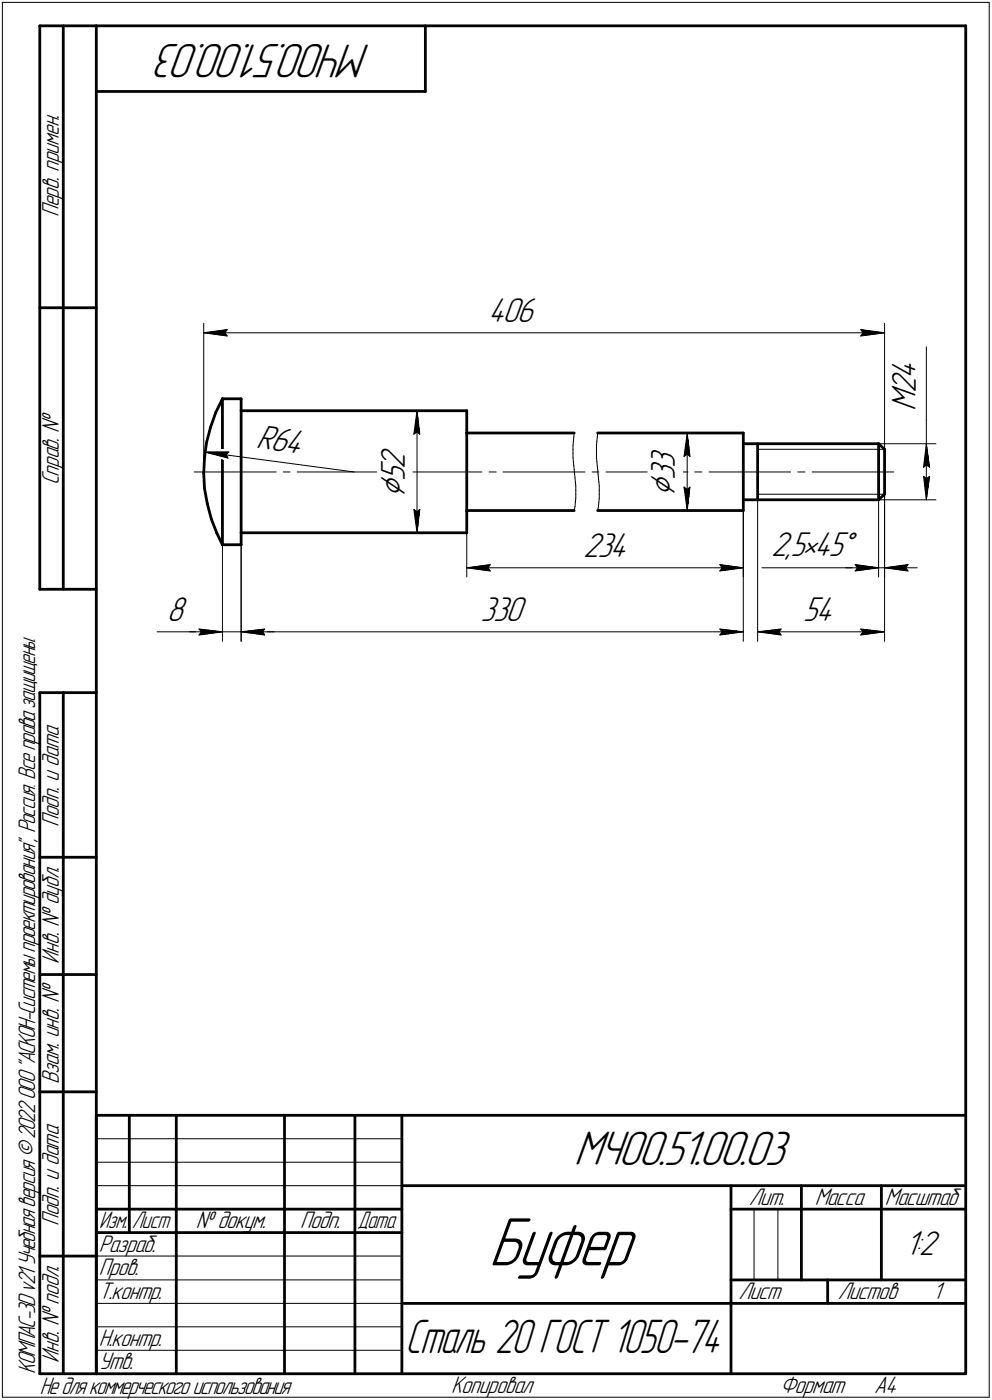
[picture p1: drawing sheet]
<svg xmlns="http://www.w3.org/2000/svg" width="211mm" height="298mm" viewBox="0 0 211 298" stroke-linecap="round" stroke-linejoin="round" font-family="sans-serif">
<defs><g id="words">
<text font-size="15.6" x="104" y="269.4">Буфер</text>
<g font-size="10.9">
<text x="78.9" y="9.4" transform="rotate(-180 78.9 9.4)">МЧ00.51.00.03</text>
<text x="122.1" y="248.1">МЧ00.51.00.03</text>
</g>
<text font-size="10.7" x="86.2" y="288.1">Сталь 20 ГОСТ 1050-74</text>
<g font-size="8.5">
<text x="86.1" y="106" transform="rotate(-90 86.1 106)">Ç</text>
<text x="143.6" y="105.8" transform="rotate(-90 143.6 105.8)">Ç</text>
</g>
<g font-size="7.8">
<text x="103.9" y="68.5">406</text>
<text x="194.8" y="83.7" transform="rotate(-90 194.8 83.7)">2</text>
<text x="194.8" y="80.7" transform="rotate(-90 194.8 80.7)">4</text>
<text x="194.8" y="87.4" transform="rotate(-90 194.8 87.4)">M</text>
<text x="54.4" y="95.4" transform="rotate(8 54.4 95.4)">R64</text>
<text x="86.1" y="99.8" transform="rotate(-90 86.1 99.8)">2</text>
<text x="143.6" y="99.6" transform="rotate(-90 143.6 99.6)">3</text>
<text x="86.1" y="102.4" transform="rotate(-90 86.1 102.4)">5</text>
<text x="143.6" y="102.2" transform="rotate(-90 143.6 102.2)">3</text>
<text x="124.1" y="118.6">234</text>
<text x="164.1" y="118.3">2,5•45Å</text>
<text x="35.5" y="132.3">8</text>
<text x="102.3" y="132.3">330</text>
<text x="170.9" y="132.3">54</text>
<text x="192.6" y="267.2">1:2</text>
</g>
<g font-size="5.4">
<text x="12.6" y="46.3" transform="rotate(-90 12.6 46.3)">Перв. примен.</text>
<text x="12.6" y="103.4" transform="rotate(-90 12.6 103.4)">Справ. №</text>
<text x="12.6" y="176.1" transform="rotate(-90 12.6 176.1)">Подп. и дата</text>
<text x="12.6" y="205.2" transform="rotate(-90 12.6 205.2)">Инв. № дубл.</text>
<text x="12.6" y="230.9" transform="rotate(-90 12.6 230.9)">Взам. инв. №</text>
<text x="159.3" y="256.6">Лит.</text>
<text x="173.4" y="256.6">Масса</text>
<text x="188.3" y="256.6">Масштаб</text>
<text x="12.6" y="261.1" transform="rotate(-90 12.6 261.1)">Подп. и дата</text>
<text x="41.6" y="261.6">№ докум.</text>
<text x="63.9" y="261.6">Подп.</text>
<text x="21" y="266.6">Разраб.</text>
<text x="21" y="271.6">Пров.</text>
<text x="21" y="276.6">Т.контр.</text>
<text x="157.1" y="276.6">Лист</text>
<text x="178.3" y="276.6">Листов</text>
<text x="198.5" y="276.6">1</text>
<text x="21" y="286.6">Н.контр.</text>
<text x="7.5" y="292.5" transform="rotate(-90 7.5 292.5)">КОМПАС-3Dv21 Учебнаяверсия©2022ООО&quot;АСКОН-Системыпроектирования&quot;, Россия. Всеправазащищены.</text>
<text x="12.6" y="290.2" transform="rotate(-90 12.6 290.2)">Инв. № подл.</text>
<text x="21" y="291.6">Утв.</text>
<text x="8.5" y="296.7">Недлякоммерческогоиспользования</text>
<text x="96" y="296.6">Копировал</text>
<text x="166" y="296.6">Формат</text>
<text x="186" y="296.6">A4</text>
</g>
<g font-size="5.3">
<text x="21.1" y="261.6">Изм.</text>
<text x="28.1" y="261.6">Лист</text>
<text x="76.1" y="261.6">Дата</text>
</g>
</g></defs>
<g fill="none" stroke="#000" stroke-width=".59">
<path d="M8.5 5.5v120zM8.5 5.5h12zM13.5 5.5v120zM20.5 5.5v287zM20.5 5.5h185zM20.5 19.5h70zM90.5 5.5v14zM205.5 5.5v287zM8.5 65.5h12zM43.5 97.5l-.2 3.3zM43.9 94.2l-.4 3.3zM44.8 91l-.9 3.2z"/>
<path d="M45.9 87.9l-1.1 3.1zM47.3 84.9h4zM47.3 84.9v31.1zM47.3 84.9l-1.4 3zM51.3 87.5h48zM51.3 87.5v26zM51.3 84.9v2.6zM99.3 92.2h22.9zM99.3 92.2v16.5zM99.3 87.5v4.7zM127.2 92.2h31zM158.2 94.5h28.7z"/>
<path d="M158.2 94.5v11.9zM158.2 92.2v2.3zM161.2 94.5v11.9zM186.9 94.5l1.3 1.2zM186.9 94.5v11.9zM188.2 95.7v9.5zM43.3 100.8l.2 3.3zM43.5 104.1l.6 3.2zM44.1 107.3l.9 3.2zM45 110.5l1.1 3zM46.1 113.5l1.2 2.5zM47.3 116h4z"/>
<path d="M51.3 113.5h48zM51.3 113.5v2.5zM99.3 108.7h22.9zM99.3 108.7v4.8zM127.2 108.7h31zM158.2 106.4h28.7zM158.2 106.4v2.3zM186.9 106.4l1.3-1.2zM8.5 125.5h12zM8.5 147.5v145zM8.5 147.5h12zM13.5 147.5v145z"/>
<path d="M8.5 182.5h12zM8.5 207.5h12zM8.5 232.5h12zM20.5 237.5h185zM20.5 237.5v55zM27.5 237.5v25zM37.5 237.5v55zM60.5 237.5v55zM75.5 237.5v55zM85.5 237.5v55zM20.5 257.5h65zM85.5 252.5h120z"/>
<path d="M155.5 252.5v40zM155.5 257.5h15zM170.5 252.5v20zM170.5 257.5h35zM187.5 252.5v20zM8.5 267.5h12zM20.5 262.5h65zM85.5 277.5h70zM155.5 277.5h50zM155.5 272.5h50zM176.1 272.5v5zM8.5 292.5h12z"/>
<path d="M20.5 292.5h185z"/>
</g>
<g fill="none" stroke="#000" stroke-width=".21">
<path d="M.5 .5v297zM.5 .5h210zM210.5 .5v297zM43.3 68.8v31.7zM43.3 70.9l5-.7zM43.3 70.9l5 .6zM43.3 70.9h144.9zM47.8 70.9l.5 .6zM48.3 70.2l-.5 .7zM183.1 71.5l5.1-.6zM183.1 70.2l.5 .7zM183.1 70.2l5.1 .7z"/>
<path d="M183.6 70.9l-.5 .6zM188.2 68.8v31.7zM197.1 73.8v15.6zM43.6 96.3h5.1zM43.6 96.3l4.9 1.2zM43.6 96.3l31.8 4.2zM48.1 96.9l.4 .6zM48.7 96.3l-.6 .6zM86.7 87.5h12.6zM88.1 92.5l.6-.6zM88.7 87.5l.6 5zM88.7 91.9l.6 .6z"/>
<path d="M88.7 87.5l-.6 5zM88.7 87.5v26zM121.9 97.5l.1 .8zM121.9 96.5v1zM121.9 95.7v.8zM121.9 94.8v.9zM122 98.3l.1 .8zM122 94l-.1 .8zM122.1 99.1l.1 .9zM122.1 93l-.1 1zM122.2 100l.1 .9zM122.2 92.2l-.1 .8z"/>
<path d="M126.9 94.8v.9zM126.9 95.7v.8zM126.9 96.5v1zM126.9 97.5l.1 .8zM127 94l-.1 .8zM127 98.3l.1 .8zM127.1 93l-.1 1zM127.1 99.1l.1 .9zM127.2 92.2l-.1 .8zM127.2 100l.1 .9zM144.2 92.2h14zM145.5 97.2l.7-.5z"/>
<path d="M146.2 92.2l.6 5zM146.2 96.7l.6 .5zM146.2 92.2l-.7 5zM146.2 92.2v16.5zM161.2 95.7h27zM186.9 94.5h12.2zM196.5 99.5l.6-.5zM197.1 89.4v5.1zM197.1 94.5l.7 5zM197.1 99l.7 .5zM197.1 94.5l-.6 5zM197.1 94.5v11.9z"/>
<path d="M41.3 100.5h17.5zM47.3 116v20.6zM51.3 116v20.6zM51.3 113.5v23.1zM60.3 100.5h1.4zM63.2 100.5h17.5zM82.1 100.5h1.6zM85.2 100.5h17.3zM86.7 113.5h12.6zM88.1 108.5l.6 5zM88.1 108.5l.6 .5zM88.7 109l.6-.5z"/>
<path d="M89.3 108.5l-.6 5zM99.3 108.7v14.2zM104.1 100.5h1.5zM107 100.5h15.2zM122.2 100.5h2.3zM122.3 100.9v.9zM122.3 107.9l-.1 .8zM122.3 101.8l.1 .8zM122.4 106.9l-.1 1zM122.4 102.6l.1 .9zM122.5 106.1l-.1 .8zM122.5 105.2v.9z"/>
<path d="M122.5 104.4v.8zM122.5 103.5v.9zM126 100.5h1.2zM127.2 100.5h.2zM127.3 100.9v.9zM127.3 101.8l.1 .8zM127.3 107.9l-.1 .8zM127.4 102.6l.1 .9zM127.4 106.9l-.1 1zM127.5 103.5v.9zM127.5 104.4v.8zM127.5 105.2v.9z"/>
<path d="M127.5 106.1l-.1 .8zM128.9 100.5h17.5zM144.2 108.7h14zM145.5 103.7l.7 5zM145.5 103.7l.7 .5zM146.2 104.2l.6-.5zM146.8 103.7l-.6 5zM147.8 100.5h1.6zM150.9 100.5h17.3zM158.2 108.7v27.9zM158.2 108.7v14.2zM161.2 105.2h27z"/>
<path d="M161.2 105.2v31.4zM169.8 100.5h1.5zM172.8 100.5h17.4zM186.9 105.2v17.7zM186.9 106.4h12.2zM188.2 105.2v31.4zM188.2 105.2v17.7zM196.5 101.4l.6 5zM196.5 101.4l.6 .5zM197.1 101.9l.7-.5zM197.8 101.4l-.7 5zM33.4 134.5h8.9z"/>
<path d="M40.3 134.5h7zM42.3 134.5h5zM42.3 133.9l5 .6zM42.3 133.9l.5 .6zM42.3 135.2l5-.7zM42.8 134.5l-.5 .7zM47.3 134.5h4zM51.3 134.5l5 .7zM51.3 134.5l5-.6zM51.3 134.5h7zM51.3 134.5h106.9zM55.9 134.5l.4 .7z"/>
<path d="M56.3 133.9l-.4 .6zM99.3 120.9l5-.7zM99.3 120.9l5 .7zM99.3 120.9h58.9zM103.8 120.9l.5 .7zM104.3 120.2l-.5 .7zM153.2 135.2l5-.7zM153.2 133.9l.5 .6zM153.2 133.9l5 .6zM153.2 121.6l5-.7zM153.2 120.2l.5 .7zM153.2 120.2l5 .7z"/>
<path d="M153.7 134.5l-.5 .7zM153.7 120.9l-.5 .7zM161.2 134.5l5-.6zM161.2 134.5l5 .7zM161.2 134.5h27zM162.1 120.9h22.7zM165.7 134.5l.5 .7zM166.2 133.9l-.5 .6zM179.9 120.9h7zM181.9 120.2l5 .7zM181.9 120.2l.6 .7zM181.9 121.6l5-.7z"/>
<path d="M182.5 120.9l-.6 .7zM183.1 135.2l5.1-.7zM183.1 133.9l.5 .6zM183.1 133.9l5.1 .6zM183.6 134.5l-.5 .7zM184.8 120.9h2.1zM186.9 120.9h1.3zM188.2 120.9l5 .7zM188.2 120.9l5-.7zM188.2 120.9h7zM192.7 120.9l.5 .7zM193.2 120.2l-.5 .7z"/>
<path d="M20.5 247.5h65zM20.5 252.5h65zM20.5 242.5h65zM160.4 257.5v15zM165.5 257.5v15zM20.5 267.5h65zM20.5 272.5h65zM20.5 277.5h65zM.5 297.5h210zM20.5 282.5h65zM20.5 287.5h65z"/>
</g>
<g fill="#fff" stroke="#fff" stroke-width=".21">
<path d="M103.9 63.8h10.9zM103.9 63.9h10.9zM103.9 64h10.9zM103.9 64.1h10.9zM103.9 64.2h10.9zM103.9 64.3h10.9zM103.9 64.3h10.9zM103.9 64.4h10.9zM103.9 64.5h10.9zM103.9 64.6h10.9zM103.9 64.7h10.9zM103.9 64.8h10.9zM103.9 64.9h10.9zM103.9 64.9h10.9zM103.9 65h10.9zM103.9 65.1h10.9zM103.9 65.2h10.9zM103.9 65.3h10.9zM103.9 65.4h10.9zM103.9 65.4h10.9zM103.9 65.5h10.9zM103.9 65.6h10.9zM103.9 65.7h10.9zM103.9 65.8h10.9zM103.9 65.9h10.9zM103.9 66h10.9zM103.9 66h10.9zM103.9 66.1h10.9zM103.9 66.2h10.9zM103.9 66.3h10.9zM103.9 66.4h10.9zM103.9 66.5h10.9zM103.9 66.5h10.9zM103.9 66.6h10.9zM103.9 66.7h10.9zM103.9 66.8h10.9zM103.9 66.9h10.9zM103.9 67h10.9zM103.9 67.1h10.9zM103.9 67.1h10.9zM103.9 67.2h10.9zM103.9 67.3h10.9zM103.9 67.4h10.9zM103.9 67.5h10.9zM103.9 67.6h10.9zM103.9 67.6h10.9zM103.9 67.7h10.9zM103.9 67.8h10.9zM103.9 67.9h10.9zM103.9 68h10.9zM103.9 68.1h10.9zM103.9 68.2h10.9zM103.9 68.2h10.9zM103.9 68.3h10.9zM103.9 68.4h10.9zM103.9 68.5h10.9zM103.9 68.6h10.9zM103.9 68.7h10.9zM103.9 68.7h10.9zM103.9 68.8h10.9zM103.9 68.9h10.9zM103.9 69h10.9zM103.9 69.1h10.9zM103.9 69.2h10.9zM103.9 69.3h10.9zM103.9 69.3h10.9zM103.9 69.4h10.9zM103.9 69.5h10.9zM103.9 69.6h10.9zM103.9 69.7h10.9zM103.9 69.8h10.9z"/>
<path d="M48.3 69.7h.6zM47.7 69.8h1.2zM47 69.8h1.9zM46.4 69.9h2.5zM45.8 70h3.1zM45.1 70.1h3.8zM45 70.2h3.9zM44.8 70.3h4.1zM44.5 70.4h4.4zM44.4 70.4h4.5zM44.2 70.5h4.7zM43.9 70.6h5zM43.8 70.7h5.1zM43.6 70.8h5.3zM43.3 70.9h5.6zM43.6 71h5.3zM43.9 71h5zM44 71.1h4.9zM44.3 71.2h4.6zM44.5 71.3h4.4zM44.7 71.4h4.2zM45 71.5h3.9zM45.1 71.5h3.8zM45.8 71.6h3.1zM46.4 71.7h2.5zM47 71.8h1.9zM47.7 71.9h1.2zM48.3 72h.6z"/>
<path d="M182.7 69.7h.7zM182.7 69.8h1.3zM182.7 69.8h1.9zM182.7 69.9h2.5zM182.7 70h3.1zM182.7 70.1h3.7zM182.7 70.2h3.9zM182.7 70.3h4.1zM182.7 70.4h4.3zM182.7 70.4h4.5zM182.7 70.5h4.8zM182.7 70.6h4.9zM182.7 70.7h5.2zM182.7 70.8h5.3zM182.7 70.9h5.5zM182.7 71h5.3zM182.7 71h5.1zM182.7 71.1h4.8zM182.7 71.2h4.6zM182.7 71.3h4.4zM182.7 71.4h4.2zM182.7 71.5h3.9zM182.7 71.5h3.7zM182.7 71.6h3.1zM182.7 71.7h2.5zM182.7 71.8h1.9zM182.7 71.9h1.3zM182.7 72h.7z"/>
<path d="M35.5 127.5h4.8zM35.5 127.6h4.8zM35.5 127.7h4.8zM35.5 127.8h4.8zM35.5 127.8h4.8zM35.5 127.9h4.8zM35.5 128h4.8zM35.5 128.1h4.8zM35.5 128.2h4.8zM35.5 128.3h4.8zM35.5 128.4h4.8zM35.5 128.4h4.8zM35.5 128.5h4.8zM35.5 128.6h4.8zM35.5 128.7h4.8zM35.5 128.8h4.8zM35.5 128.9h4.8zM35.5 128.9h4.8zM35.5 129h4.8zM35.5 129.1h4.8zM35.5 129.2h4.8zM35.5 129.3h4.8zM35.5 129.4h4.8zM35.5 129.5h4.8zM35.5 129.5h4.8zM35.5 129.6h4.8zM35.5 129.7h4.8zM35.5 129.8h4.8zM35.5 129.9h4.8zM35.5 130h4.8zM35.5 130h4.8zM35.5 130.1h4.8zM35.5 130.2h4.8zM35.5 130.3h4.8zM35.5 130.4h4.8zM35.5 130.5h4.8zM35.5 130.6h4.8zM35.5 130.6h4.8zM35.5 130.7h4.8zM35.5 130.8h4.8zM35.5 130.9h4.8zM35.5 131h4.8zM35.5 131.1h4.8zM35.5 131.1h4.8zM35.5 131.2h4.8zM35.5 131.3h4.8zM35.5 131.4h4.8zM35.5 131.5h4.8zM35.5 131.6h4.8zM35.5 131.7h4.8zM35.5 131.7h4.8zM35.5 131.8h4.8zM35.5 131.9h4.8zM35.5 132h4.8zM35.5 132.1h4.8zM35.5 132.2h4.8zM35.5 132.2h4.8zM35.5 132.3h4.8zM35.5 132.4h4.8zM35.5 132.5h4.8zM35.5 132.6h4.8zM35.5 132.7h4.8zM35.5 132.8h4.8zM35.5 132.8h4.8zM35.5 132.9h4.8zM35.5 133h4.8zM35.5 133.1h4.8zM35.5 133.2h4.8zM35.5 133.3h4.8zM35.5 133.3h4.8zM35.5 133.4h4.8z"/>
<path d="M41.8 133.4h.7zM41.8 133.5h1.3zM41.8 133.6h1.9zM41.8 133.7h2.6zM41.8 133.8h3.2zM41.8 133.9h3.8zM41.8 133.9h4zM41.8 134h4.3zM41.8 134.1h4.4zM41.8 134.2h4.7zM41.8 134.3h4.9zM41.8 134.4h5.1zM41.8 134.5h5.4zM41.8 134.5h5.5zM41.8 134.6h5.4zM41.8 134.7h5.2zM41.8 134.8h4.9zM41.8 134.9h4.8zM41.8 135h4.6zM41.8 135h4.3zM41.8 135.1h4.2zM41.8 135.2h4zM41.8 135.3h3.8zM41.8 135.4h3.2zM41.8 135.5h2.6zM41.8 135.6h1.9zM41.8 135.6h1.3zM41.8 135.7h.7z"/>
<path d="M56.2 133.4h.6zM55.6 133.5h1.2zM54.9 133.6h1.9zM54.4 133.7h2.4zM53.8 133.8h3zM53.1 133.9h3.7zM52.9 133.9h3.9zM52.7 134h4.1zM52.5 134.1h4.3zM52.2 134.2h4.6zM52 134.3h4.8zM51.8 134.4h5zM51.6 134.5h5.2zM51.3 134.5h5.5zM51.6 134.6h5.2zM51.7 134.7h5.1zM51.9 134.8h4.9zM52.2 134.9h4.6zM52.3 135h4.5zM52.5 135h4.3zM52.7 135.1h4.1zM52.9 135.2h3.9zM53.1 135.3h3.7zM53.8 135.4h3zM54.4 135.5h2.4zM54.9 135.6h1.9zM55.6 135.6h1.2zM56.2 135.7h.6z"/>
<path d="M45.5 95.8h3.7zM45.2 95.8h4zM44.9 95.9h4.3zM44.5 96h4.7zM44.3 96.1h4.9zM43.9 96.2h5.3zM43.6 96.3h5.6zM43.8 96.4h5.4zM43.9 96.4h5.3zM44.1 96.5h5.1zM44.3 96.6h4.9zM44.4 96.7h4.8zM44.5 96.8h4.7zM44.7 96.9h4.5zM44.9 96.9h4.2zM45 97h4.1zM45.2 97.1h3.9zM45.3 97.2h3.8zM45.6 97.3h3.5zM46 97.4h3.1zM46.2 97.5h2.9zM46.6 97.5h2.5zM46.8 97.6h2.2zM47.2 97.7h1.8zM47.5 97.8h1.5zM47.8 97.9h1.2zM48.1 98h.9zM48.3 98h.7zM48.7 98.1h.3z"/>
<path d="M55 90.8h.7zM55 90.8h1.4zM55 90.9h2zM55 91h2.7zM55 91.1h3.3zM55 91.2h3.9zM54.9 91.3h4.6zM54.9 91.4h5.3zM54.9 91.4h5.9zM54.9 91.5h6.6zM54.9 91.6h7.2zM54.9 91.7h7.8zM54.9 91.8h8.4zM54.9 91.9h9.1zM54.9 91.9h9.7zM54.9 92h10.4zM54.9 92.1h11zM54.9 92.2h11zM54.9 92.3h11zM54.9 92.4h11zM54.8 92.5h11.1zM54.8 92.5h11.1zM54.8 92.6h11.1zM54.8 92.7h11zM54.8 92.8h11zM54.8 92.9h11zM54.8 93h11zM54.7 93h11.1zM54.7 93.1h11.1zM54.7 93.2h11.1zM54.7 93.3h11zM54.7 93.4h11zM54.7 93.5h11zM54.7 93.6h11zM54.6 93.6h11.1zM54.6 93.7h11.1zM54.6 93.8h11.1zM54.6 93.9h11zM54.6 94h11zM54.6 94.1h11zM54.6 94.1h11zM54.5 94.2h11.1zM54.5 94.3h11.1zM54.5 94.4h11.1zM54.5 94.5h11zM54.5 94.6h11zM54.5 94.7h11zM54.5 94.7h11zM54.4 94.8h11.1zM54.4 94.9h11.1zM54.4 95h11.1zM54.4 95.1h11zM54.4 95.2h11zM54.4 95.2h11zM54.4 95.3h11zM54.4 95.4h11zM54.4 95.5h11zM54.4 95.6h11zM54.4 95.7h11zM54.4 95.8h11zM54.4 95.8h11zM54.4 95.9h11zM54.3 96h11.1zM54.3 96.1h11.1zM54.3 96.2h11.1zM54.3 96.3h11zM54.3 96.4h11zM54.3 96.4h11zM54.3 96.5h11zM54.2 96.6h11.1zM54.9 96.7h10.4zM55.5 96.8h9.8zM56.1 96.9h9.1zM56.8 96.9h8.4zM57.4 97h7.8zM58.1 97.1h7.1zM58.7 97.2h6.5zM59.4 97.3h5.8zM59.9 97.4h5.3zM60.6 97.5h4.5zM61.2 97.5h3.9zM61.9 97.6h3.2zM62.5 97.7h2.6zM63.2 97.8h1.9zM63.8 97.9h1.3zM64.4 98h.7z"/>
<path d="M102.3 127.5h10.1zM102.3 127.6h10.1zM102.3 127.7h10.1zM102.3 127.8h10.1zM102.3 127.8h10.1zM102.3 127.9h10.1zM102.3 128h10.1zM102.3 128.1h10.1zM102.3 128.2h10.1zM102.3 128.3h10.1zM102.3 128.4h10.1zM102.3 128.4h10.1zM102.3 128.5h10.1zM102.3 128.6h10.1zM102.3 128.7h10.1zM102.3 128.8h10.1zM102.3 128.9h10.1zM102.3 128.9h10.1zM102.3 129h10.1zM102.3 129.1h10.1zM102.3 129.2h10.1zM102.3 129.3h10.1zM102.3 129.4h10.1zM102.3 129.5h10.1zM102.3 129.5h10.1zM102.3 129.6h10.1zM102.3 129.7h10.1zM102.3 129.8h10.1zM102.3 129.9h10.1zM102.3 130h10.1zM102.3 130h10.1zM102.3 130.1h10.1zM102.3 130.2h10.1zM102.3 130.3h10.1zM102.3 130.4h10.1zM102.3 130.5h10.1zM102.3 130.6h10.1zM102.3 130.6h10.1zM102.3 130.7h10.1zM102.3 130.8h10.1zM102.3 130.9h10.1zM102.3 131h10.1zM102.3 131.1h10.1zM102.3 131.1h10.1zM102.3 131.2h10.1zM102.3 131.3h10.1zM102.3 131.4h10.1zM102.3 131.5h10.1zM102.3 131.6h10.1zM102.3 131.7h10.1zM102.3 131.7h10.1zM102.3 131.8h10.1zM102.3 131.9h10.1zM102.3 132h10.1zM102.3 132.1h10.1zM102.3 132.2h10.1zM102.3 132.2h10.1zM102.3 132.3h10.1zM102.3 132.4h10.1zM102.3 132.5h10.1zM102.3 132.6h10.1zM102.3 132.7h10.1zM102.3 132.8h10.1zM102.3 132.8h10.1zM102.3 132.9h10.1zM102.3 133h10.1zM102.3 133.1h10.1zM102.3 133.2h10.1zM102.3 133.3h10.1zM102.3 133.3h10.1zM102.3 133.4h10.1z"/>
<path d="M56.2 133.4h.6zM55.6 133.5h1.2zM54.9 133.6h1.9zM54.4 133.7h2.4zM53.8 133.8h3zM53.1 133.9h3.7zM52.9 133.9h3.9zM52.7 134h4.1zM52.5 134.1h4.3zM52.2 134.2h4.6zM52 134.3h4.8zM51.8 134.4h5zM51.6 134.5h5.2zM51.3 134.5h5.5zM51.6 134.6h5.2zM51.7 134.7h5.1zM51.9 134.8h4.9zM52.2 134.9h4.6zM52.3 135h4.5zM52.5 135h4.3zM52.7 135.1h4.1zM52.9 135.2h3.9zM53.1 135.3h3.7zM53.8 135.4h3zM54.4 135.5h2.4zM54.9 135.6h1.9zM55.6 135.6h1.2zM56.2 135.7h.6z"/>
<path d="M152.7 133.4h.6zM152.7 133.5h1.2zM152.7 133.6h1.8zM152.7 133.7h2.5zM152.7 133.8h3.1zM152.7 133.9h3.7zM152.7 133.9h3.9zM152.7 134h4.2zM152.7 134.1h4.4zM152.7 134.2h4.6zM152.7 134.3h4.9zM152.7 134.4h5zM152.7 134.5h5.3zM152.7 134.5h5.5zM152.7 134.6h5.3zM152.7 134.7h5.1zM152.7 134.8h4.9zM152.7 134.9h4.7zM152.7 135h4.5zM152.7 135h4.3zM152.7 135.1h4.1zM152.7 135.2h3.9zM152.7 135.3h3.7zM152.7 135.4h3.1zM152.7 135.5h2.5zM152.7 135.6h1.8zM152.7 135.6h1.2zM152.7 135.7h.6z"/>
<path d="M170.9 127.5h7.5zM170.9 127.6h7.5zM170.9 127.7h7.5zM170.9 127.8h7.5zM170.9 127.8h7.5zM170.9 127.9h7.5zM170.9 128h7.5zM170.9 128.1h7.5zM170.9 128.2h7.5zM170.9 128.3h7.5zM170.9 128.4h7.5zM170.9 128.4h7.5zM170.9 128.5h7.5zM170.9 128.6h7.5zM170.9 128.7h7.5zM170.9 128.8h7.5zM170.9 128.9h7.5zM170.9 128.9h7.5zM170.9 129h7.5zM170.9 129.1h7.5zM170.9 129.2h7.5zM170.9 129.3h7.5zM170.9 129.4h7.5zM170.9 129.5h7.5zM170.9 129.5h7.5zM170.9 129.6h7.5zM170.9 129.7h7.5zM170.9 129.8h7.5zM170.9 129.9h7.5zM170.9 130h7.5zM170.9 130h7.5zM170.9 130.1h7.5zM170.9 130.2h7.5zM170.9 130.3h7.5zM170.9 130.4h7.5zM170.9 130.5h7.5zM170.9 130.6h7.5zM170.9 130.6h7.5zM170.9 130.7h7.5zM170.9 130.8h7.5zM170.9 130.9h7.5zM170.9 131h7.5zM170.9 131.1h7.5zM170.9 131.1h7.5zM170.9 131.2h7.5zM170.9 131.3h7.5zM170.9 131.4h7.5zM170.9 131.5h7.5zM170.9 131.6h7.5zM170.9 131.7h7.5zM170.9 131.7h7.5zM170.9 131.8h7.5zM170.9 131.9h7.5zM170.9 132h7.5zM170.9 132.1h7.5zM170.9 132.2h7.5zM170.9 132.2h7.5zM170.9 132.3h7.5zM170.9 132.4h7.5zM170.9 132.5h7.5zM170.9 132.6h7.5zM170.9 132.7h7.5zM170.9 132.8h7.5zM170.9 132.8h7.5zM170.9 132.9h7.5zM170.9 133h7.5zM170.9 133.1h7.5zM170.9 133.2h7.5zM170.9 133.3h7.5zM170.9 133.3h7.5zM170.9 133.4h7.5z"/>
<path d="M182.7 133.4h.7zM182.7 133.5h1.3zM182.7 133.6h1.9zM182.7 133.7h2.5zM182.7 133.8h3.1zM182.7 133.9h3.7zM182.7 133.9h3.9zM182.7 134h4.2zM182.7 134.1h4.4zM182.7 134.2h4.6zM182.7 134.3h4.8zM182.7 134.4h5.1zM182.7 134.5h5.3zM182.7 134.5h5.5zM182.7 134.6h5.3zM182.7 134.7h5.2zM182.7 134.8h4.9zM182.7 134.9h4.8zM182.7 135h4.5zM182.7 135h4.3zM182.7 135.1h4.1zM182.7 135.2h3.9zM182.7 135.3h3.7zM182.7 135.4h3.1zM182.7 135.5h2.5zM182.7 135.6h1.9zM182.7 135.6h1.3zM182.7 135.7h.7z"/>
<path d="M166.1 133.4h.6zM165.5 133.5h1.2zM164.8 133.6h1.9zM164.3 133.7h2.4zM163.7 133.8h3zM163 133.9h3.7zM162.8 133.9h3.9zM162.6 134h4.1zM162.4 134.1h4.3zM162.1 134.2h4.6zM161.9 134.3h4.8zM161.7 134.4h5zM161.5 134.5h5.2zM161.2 134.5h5.5zM161.5 134.6h5.2zM161.6 134.7h5.1zM161.8 134.8h4.9zM162.1 134.9h4.6zM162.2 135h4.5zM162.4 135h4.3zM162.6 135.1h4.1zM162.8 135.2h3.9zM163 135.3h3.7zM163.7 135.4h3zM164.3 135.5h2.4zM164.8 135.6h1.9zM165.5 135.6h1.2zM166.1 135.7h.6z"/>
<path d="M164.1 112.5h18.8zM164.1 112.6h18.8zM164.1 112.7h18.8zM164.1 112.8h18.8zM164.1 112.9h18.8zM164.1 112.9h18.8zM164.1 113h18.8zM164.1 113.1h18.8zM164.1 113.2h18.8zM164.1 113.3h18.8zM164.1 113.4h18.8zM164.1 113.5h18.8zM164.1 113.5h18.8zM164.1 113.6h18.8zM164.1 113.7h18.8zM164.1 113.8h18.8zM164.1 113.9h18.8zM164.1 114h18.8zM164.1 114h18.8zM164.1 114.1h18.8zM164.1 114.2h18.8zM164.1 114.3h18.8zM164.1 114.4h18.8zM164.1 114.5h18.8zM164.1 114.6h18.8zM164.1 114.6h18.8zM164.1 114.7h18.8zM164.1 114.8h18.8zM164.1 114.9h18.8zM164.1 115h18.8zM164.1 115.1h18.8zM164.1 115.1h18.8zM164.1 115.2h18.8zM164.1 115.3h18.8zM164.1 115.4h18.8zM164.1 115.5h18.8zM164.1 115.6h18.8zM164.1 115.7h18.8zM164.1 115.7h18.8zM164.1 115.8h18.8zM164.1 115.9h18.8zM164.1 116h18.8zM164.1 116.1h18.8zM164.1 116.2h18.8zM164.1 116.2h18.8zM164.1 116.3h18.8zM164.1 116.4h18.8zM164.1 116.5h18.8zM164.1 116.6h18.8zM164.1 116.7h18.8zM164.1 116.8h18.8zM164.1 116.8h18.8zM164.1 116.9h18.8zM164.1 117h18.8zM164.1 117.1h18.8zM164.1 117.2h18.8zM164.1 117.3h18.8zM164.1 117.3h18.8zM164.1 117.4h18.8zM164.1 117.5h18.8zM164.1 117.6h18.8zM164.1 117.7h18.8zM164.1 117.8h18.8zM164.1 117.9h18.8zM164.1 117.9h18.8zM164.1 118h18.8zM164.1 118.1h18.8zM164.1 118.2h18.8zM164.1 118.3h18.8zM164.1 118.4h18.8zM164.1 118.4h18.8zM164.1 118.5h18.8zM164.1 118.6h18.8zM164.1 118.7h18.8zM164.1 118.8h18.8zM164.1 118.9h18.8zM164.1 119h18.8zM164.1 119h18.8zM164.1 119.1h18.8zM164.1 119.2h18.8zM164.1 119.3h18.8zM164.1 119.4h18.8zM164.1 119.5h18.8zM164.1 119.5h18.8zM164.1 119.6h18.8zM164.1 119.7h18.8zM164.1 119.8h18.8z"/>
<path d="M193 119.7h.6zM192.4 119.8h1.2zM191.9 119.9h1.7zM191.3 120h2.3zM190.7 120.1h2.9zM190 120.1h3.6zM189.8 120.2h3.8zM189.7 120.3h3.9zM189.4 120.4h4.2zM189.2 120.5h4.4zM189.1 120.6h4.5zM188.8 120.6h4.8zM188.6 120.7h5zM188.5 120.8h5.1zM188.2 120.9h5.4zM188.5 121h5.1zM188.7 121.1h4.9zM188.9 121.2h4.7zM189.1 121.2h4.5zM189.4 121.3h4.2zM189.6 121.4h4zM189.8 121.5h3.8zM190 121.6h3.6zM190.7 121.7h2.9zM191.3 121.8h2.3zM191.9 121.8h1.7zM192.4 121.9h1.2zM193 122h.6z"/>
<path d="M181.4 119.7h.7zM181.4 119.8h1.3zM181.4 119.9h1.9zM181.4 120h2.6zM181.4 120.1h3.2zM181.4 120.1h3.8zM181.4 120.2h4zM181.4 120.3h4.2zM181.4 120.4h4.4zM181.4 120.5h4.6zM181.4 120.6h4.8zM181.4 120.6h5zM181.4 120.7h5.2zM181.4 120.8h5.4zM181.4 120.9h5.5zM181.4 121h5.4zM181.4 121.1h5.1zM181.4 121.2h5zM181.4 121.2h4.7zM181.4 121.3h4.4zM181.4 121.4h4.3zM181.4 121.5h4zM181.4 121.6h3.8zM181.4 121.7h3.2zM181.4 121.8h2.6zM181.4 121.8h1.9zM181.4 121.9h1.3zM181.4 122h.7z"/>
<path d="M124 113.9h10.6zM124 114h10.6zM124 114h10.6zM124 114.1h10.6zM124 114.2h10.6zM124 114.3h10.6zM124 114.4h10.6zM124 114.5h10.6zM124 114.6h10.6zM124 114.6h10.6zM124 114.7h10.6zM124 114.8h10.6zM124 114.9h10.6zM124 115h10.6zM124 115.1h10.6zM124 115.1h10.6zM124 115.2h10.6zM124 115.3h10.6zM124 115.4h10.6zM124 115.5h10.6zM124 115.6h10.6zM124 115.7h10.6zM124 115.7h10.6zM124 115.8h10.6zM124 115.9h10.6zM124 116h10.6zM124 116.1h10.6zM124 116.2h10.6zM124 116.2h10.6zM124 116.3h10.6zM124 116.4h10.6zM124 116.5h10.6zM124 116.6h10.6zM124 116.7h10.6zM124 116.8h10.6zM124 116.8h10.6zM124 116.9h10.6zM124 117h10.6zM124 117.1h10.6zM124 117.2h10.6zM124 117.3h10.6zM124 117.3h10.6zM124 117.4h10.6zM124 117.5h10.6zM124 117.6h10.6zM124 117.7h10.6zM124 117.8h10.6zM124 117.9h10.6zM124 117.9h10.6zM124 118h10.6zM124 118.1h10.6zM124 118.2h10.6zM124 118.3h10.6zM124 118.4h10.6zM124 118.4h10.6zM124 118.5h10.6zM124 118.6h10.6zM124 118.7h10.6zM124 118.8h10.6zM124 118.9h10.6zM124 119h10.6zM124 119h10.6zM124 119.1h10.6zM124 119.2h10.6zM124 119.3h10.6zM124 119.4h10.6zM124 119.5h10.6zM124 119.5h10.6zM124 119.6h10.6zM124 119.7h10.6zM124 119.8h10.6z"/>
<path d="M104.2 119.7h.6zM103.6 119.8h1.2zM103 119.9h1.8zM102.4 120h2.4zM101.8 120.1h3zM101.1 120.1h3.7zM100.9 120.2h3.9zM100.8 120.3h4zM100.5 120.4h4.3zM100.3 120.5h4.5zM100.2 120.6h4.6zM99.9 120.6h4.9zM99.7 120.7h5.1zM99.6 120.8h5.2zM99.3 120.9h5.5zM99.6 121h5.2zM99.8 121.1h5zM100 121.2h4.8zM100.2 121.2h4.6zM100.5 121.3h4.3zM100.7 121.4h4.1zM100.9 121.5h3.9zM101.1 121.6h3.7zM101.8 121.7h3zM102.4 121.8h2.4zM103 121.8h1.8zM103.6 121.9h1.2zM104.2 122h.6z"/>
<path d="M152.7 119.7h.6zM152.7 119.8h1.2zM152.7 119.9h1.8zM152.7 120h2.5zM152.7 120.1h3.1zM152.7 120.1h3.7zM152.7 120.2h3.9zM152.7 120.3h4.1zM152.7 120.4h4.3zM152.7 120.5h4.5zM152.7 120.6h4.7zM152.7 120.6h4.9zM152.7 120.7h5.1zM152.7 120.8h5.3zM152.7 120.9h5.5zM152.7 121h5.3zM152.7 121.1h5zM152.7 121.2h4.9zM152.7 121.2h4.6zM152.7 121.3h4.4zM152.7 121.4h4.2zM152.7 121.5h3.9zM152.7 121.6h3.7zM152.7 121.7h3.1zM152.7 121.8h2.5zM152.7 121.8h1.8zM152.7 121.9h1.2zM152.7 122h.6z"/>
<path d="M137.8 95.1h7.4zM137.8 95.2h7.4zM137.8 95.2h7.4zM137.8 95.3h7.4zM137.8 95.4h7.4zM137.8 95.5h7.4zM137.8 95.6h7.4zM137.8 95.7h7.4zM137.8 95.8h7.4zM137.8 95.8h7.4zM137.8 95.9h7.4zM137.8 96h7.4zM137.8 96.1h7.4zM137.8 96.2h7.4zM137.8 96.3h7.4zM137.8 96.4h7.4zM137.8 96.4h7.4zM137.8 96.5h7.4zM137.8 96.6h7.4zM137.8 96.7h7.4zM137.8 96.8h7.4zM137.8 96.9h7.4zM137.8 96.9h7.4zM137.8 97h7.4zM137.8 97.1h7.4zM137.8 97.2h7.4zM137.8 97.3h7.4zM137.8 97.4h7.4zM137.8 97.5h7.4zM137.8 97.5h7.4zM137.8 97.6h7.4zM137.8 97.7h7.4zM137.8 97.8h7.4zM137.8 97.9h7.4zM137.8 98h7.4zM137.8 98h7.4zM137.8 98.1h7.4zM137.8 98.2h7.4zM137.8 98.3h7.4zM137.8 98.4h7.4zM137.8 98.5h7.4zM137.8 98.6h7.4zM137.8 98.6h7.4zM137.8 98.7h7.4zM137.8 98.8h7.4zM137.8 98.9h7.4zM137.8 99h7.4zM137.8 99.1h7.4zM137.8 99.1h7.4zM137.8 99.2h7.4zM137.8 99.3h7.4zM137.8 99.4h7.4zM137.8 99.5h7.4zM137.8 99.6h7.4zM137.8 99.7h7.4zM137.8 99.7h7.4zM137.8 99.8h7.4zM137.8 99.9h7.4zM137.8 100h7.4zM137.8 100.1h7.4zM137.8 100.2h7.4zM137.8 100.2h7.4zM137.8 100.3h7.4zM137.8 100.4h7.4zM137.8 100.5h7.4zM137.8 100.6h7.4zM137.8 100.7h7.4zM137.8 100.8h7.4zM137.8 100.8h7.4zM137.8 100.9h7.4zM137.8 101h7.4zM137.8 101.1h7.4zM137.8 101.2h7.4zM137.8 101.3h7.4zM137.8 101.3h7.4zM137.8 101.4h7.4zM137.8 101.5h7.4zM137.8 101.6h7.4zM137.8 101.7h7.4zM137.8 101.8h7.4zM137.8 101.9h7.4zM137.8 101.9h7.4zM137.8 102h7.4zM137.8 102.1h7.4zM137.8 102.2h7.4zM137.8 102.3h7.4zM137.8 102.4h7.4zM137.8 102.4h7.4zM137.8 102.5h7.4zM137.8 102.6h7.4zM137.8 102.7h7.4zM137.8 102.8h7.4zM137.8 102.9h7.4zM137.8 103h7.4zM137.8 103h7.4zM137.8 103.1h7.4zM137.8 103.2h7.4zM137.8 103.3h7.4zM137.8 103.4h7.4zM137.8 103.5h7.4zM137.8 103.5h7.4zM137.8 103.6h7.4zM137.8 103.7h7.4zM137.8 103.8h7.4zM137.8 103.9h7.4zM137.8 104h7.4zM137.8 104.1h7.4zM137.8 104.1h7.4zM137.8 104.2h7.4zM137.8 104.3h7.4zM137.8 104.4h7.4zM137.8 104.5h7.4zM137.8 104.6h7.4zM137.8 104.6h7.4zM137.8 104.7h7.4zM137.8 104.8h7.4zM137.8 104.9h7.4zM137.8 105h7.4zM137.8 105.1h7.4zM137.8 105.2h7.4zM137.8 105.2h7.4zM137.8 105.3h7.4zM137.8 105.4h7.4zM137.8 105.5h7.4zM137.8 105.6h7.4zM137.8 105.7h7.4zM137.8 105.7h7.4z"/>
<path d="M146.1 92.5h.3zM146.1 92.5h.3zM146 92.6h.4zM146 92.7h.5zM146 92.8h.5zM146 92.9h.6zM146 93h.6zM145.9 93h.7zM145.9 93.1h.7zM145.8 93.2h.8zM145.8 93.3h.8zM145.7 93.4h1zM145.7 93.5h1zM145.7 93.6h1.1zM145.6 93.6h1.2zM145.6 93.7h1.2zM145.5 93.8h1.4zM145.5 93.9h1.4zM145.5 94h1.4zM145.5 94.1h1.5zM145.5 94.1h1.5zM145.5 94.2h1.5zM145.5 94.3h1.5zM145.5 94.4h1.5zM145.5 94.5h1.5zM145.5 94.6h1.5zM145.4 94.7h1.7zM145.4 94.7h1.7zM145.4 94.8h1.7zM145.4 94.9h1.7zM145.4 95h1.7zM145.4 95.1h1.7zM145.4 95.2h1.7zM145.3 95.2h1.9zM145.3 95.3h1.9zM145.3 95.4h1.9zM145.3 95.5h1.9zM145.3 95.6h1.9zM145.3 95.7h1.9zM145.3 95.8h1.9zM145.2 95.8h2zM145.2 95.9h2zM145.2 96h2zM145.2 96.1h2zM145.2 96.2h2zM145.2 96.3h2zM145.2 96.4h2zM145.2 96.4h2zM145.1 96.5h2.2zM145.1 96.6h2.2zM145.1 96.7h2.2zM145.1 96.8h2.2zM145.1 96.9h2.2zM145.1 96.9h2.2zM145.1 97h2.2zM145 97.1h2.4zM145 97.2h2.4zM145 97.3h2.4zM145 97.4h2.4zM145 97.5h2.4zM145 97.5h2.4zM145 97.6h2.4z"/>
<path d="M144.9 103.2h2.5zM145 103.3h2.4zM145 103.4h2.4zM145 103.5h2.4zM145 103.5h2.4zM145 103.6h2.4zM145 103.7h2.4zM145 103.8h2.4zM145.1 103.9h2.2zM145.1 104h2.2zM145.1 104.1h2.2zM145.1 104.1h2.2zM145.1 104.2h2.2zM145.1 104.3h2.2zM145.1 104.4h2.2zM145.2 104.5h2zM145.2 104.6h2zM145.2 104.6h2zM145.2 104.7h2zM145.2 104.8h2zM145.2 104.9h2zM145.2 105h2zM145.2 105.1h2zM145.3 105.2h1.9zM145.3 105.2h1.9zM145.3 105.3h1.9zM145.3 105.4h1.9zM145.3 105.5h1.9zM145.3 105.6h1.9zM145.3 105.7h1.9zM145.4 105.7h1.7zM145.4 105.8h1.7zM145.4 105.9h1.7zM145.4 106h1.7zM145.4 106.1h1.7zM145.4 106.2h1.7zM145.4 106.3h1.7zM145.5 106.3h1.5zM145.5 106.4h1.5zM145.5 106.5h1.5zM145.5 106.6h1.5zM145.5 106.7h1.5zM145.5 106.8h1.5zM145.5 106.8h1.5zM145.5 106.9h1.4zM145.5 107h1.4zM145.5 107.1h1.4zM145.6 107.2h1.2zM145.6 107.3h1.2zM145.7 107.4h1.1zM145.7 107.4h1zM145.7 107.5h1zM145.8 107.6h.8zM145.8 107.7h.8zM145.9 107.8h.7zM145.9 107.9h.7zM146 107.9h.6zM146 108h.6zM146 108.1h.5zM146 108.2h.5zM146 108.3h.4zM146.1 108.4h.3zM146.1 108.5h.3z"/>
<path d="M80.3 94.9h7.4zM80.3 95h7.4zM80.3 95.1h7.4zM80.3 95.2h7.4zM80.3 95.2h7.4zM80.3 95.3h7.4zM80.3 95.4h7.4zM80.3 95.5h7.4zM80.3 95.6h7.4zM80.3 95.7h7.4zM80.3 95.8h7.4zM80.3 95.8h7.4zM80.3 95.9h7.4zM80.3 96h7.4zM80.3 96.1h7.4zM80.3 96.2h7.4zM80.3 96.3h7.4zM80.3 96.4h7.4zM80.3 96.4h7.4zM80.3 96.5h7.4zM80.3 96.6h7.4zM80.3 96.7h7.4zM80.3 96.8h7.4zM80.3 96.9h7.4zM80.3 96.9h7.4zM80.3 97h7.4zM80.3 97.1h7.4zM80.3 97.2h7.4zM80.3 97.3h7.4zM80.3 97.4h7.4zM80.3 97.5h7.4zM80.3 97.5h7.4zM80.3 97.6h7.4zM80.3 97.7h7.4zM80.3 97.8h7.4zM80.3 97.9h7.4zM80.3 98h7.4zM80.3 98h7.4zM80.3 98.1h7.4zM80.3 98.2h7.4zM80.3 98.3h7.4zM80.3 98.4h7.4zM80.3 98.5h7.4zM80.3 98.6h7.4zM80.3 98.6h7.4zM80.3 98.7h7.4zM80.3 98.8h7.4zM80.3 98.9h7.4zM80.3 99h7.4zM80.3 99.1h7.4zM80.3 99.1h7.4zM80.3 99.2h7.4zM80.3 99.3h7.4zM80.3 99.4h7.4zM80.3 99.5h7.4zM80.3 99.6h7.4zM80.3 99.7h7.4zM80.3 99.7h7.4zM80.3 99.8h7.4zM80.3 99.9h7.4zM80.3 100h7.4zM80.3 100.1h7.4zM80.3 100.2h7.4zM80.3 100.2h7.4zM80.3 100.3h7.4zM80.3 100.4h7.4zM80.3 100.5h7.4zM80.3 100.6h7.4zM80.3 100.7h7.4zM80.3 100.8h7.4zM80.3 100.8h7.4zM80.3 100.9h7.4zM80.3 101h7.4zM80.3 101.1h7.4zM80.3 101.2h7.4zM80.3 101.3h7.4zM80.3 101.3h7.4zM80.3 101.4h7.4zM80.3 101.5h7.4zM80.3 101.6h7.4zM80.3 101.7h7.4zM80.3 101.8h7.4zM80.3 101.9h7.4zM80.3 101.9h7.4zM80.3 102h7.4zM80.3 102.1h7.4zM80.3 102.2h7.4zM80.3 102.3h7.4zM80.3 102.4h7.4zM80.3 102.4h7.4zM80.3 102.5h7.4zM80.3 102.6h7.4zM80.3 102.7h7.4zM80.3 102.8h7.4zM80.3 102.9h7.4zM80.3 103h7.4zM80.3 103h7.4zM80.3 103.1h7.4zM80.3 103.2h7.4zM80.3 103.3h7.4zM80.3 103.4h7.4zM80.3 103.5h7.4zM80.3 103.5h7.4zM80.3 103.6h7.4zM80.3 103.7h7.4zM80.3 103.8h7.4zM80.3 103.9h7.4zM80.3 104h7.4zM80.3 104.1h7.4zM80.3 104.1h7.4zM80.3 104.2h7.4zM80.3 104.3h7.4zM80.3 104.4h7.4zM80.3 104.5h7.4zM80.3 104.6h7.4zM80.3 104.6h7.4zM80.3 104.7h7.4zM80.3 104.8h7.4zM80.3 104.9h7.4zM80.3 105h7.4zM80.3 105.1h7.4zM80.3 105.2h7.4zM80.3 105.2h7.4zM80.3 105.3h7.4zM80.3 105.4h7.4zM80.3 105.5h7.4zM80.3 105.6h7.4zM80.3 105.7h7.4zM80.3 105.7h7.4zM80.3 105.8h7.4zM80.3 105.9h7.4z"/>
<path d="M88.6 87.7h.3zM88.6 87.8h.3zM88.6 87.9h.3zM88.6 88h.4zM88.5 88.1h.5zM88.5 88.1h.6zM88.5 88.2h.6zM88.4 88.3h.7zM88.4 88.4h.8zM88.3 88.5h.9zM88.3 88.6h.9zM88.2 88.6h1zM88.2 88.7h1zM88.2 88.8h1.1zM88.1 88.9h1.2zM88.1 89h1.2zM88.1 89.1h1.3zM88.1 89.2h1.3zM88 89.2h1.4zM88 89.3h1.5zM88 89.4h1.5zM88 89.5h1.5zM88 89.6h1.5zM88 89.7h1.5zM88 89.7h1.5zM88 89.8h1.5zM87.9 89.9h1.7zM87.9 90h1.7zM87.9 90.1h1.7zM87.9 90.2h1.7zM87.9 90.3h1.7zM87.9 90.3h1.7zM87.9 90.4h1.7zM87.8 90.5h1.9zM87.8 90.6h1.9zM87.8 90.7h1.9zM87.8 90.8h1.9zM87.8 90.8h1.9zM87.8 90.9h1.9zM87.8 91h1.9zM87.7 91.1h2zM87.7 91.2h2zM87.7 91.3h2zM87.7 91.4h2zM87.7 91.4h2zM87.7 91.5h2zM87.7 91.6h2zM87.7 91.7h2zM87.6 91.8h2.2zM87.6 91.9h2.2zM87.6 91.9h2.2zM87.6 92h2.2zM87.6 92.1h2.2zM87.6 92.2h2.2zM87.6 92.3h2.2zM87.5 92.4h2.4zM87.5 92.5h2.4zM87.5 92.5h2.4zM87.5 92.6h2.4zM87.5 92.7h2.4zM87.5 92.8h2.4zM87.5 92.9h2.4z"/>
<path d="M87.5 107.9h2.4zM87.5 108h2.4zM87.5 108.1h2.4zM87.5 108.2h2.4zM87.5 108.3h2.4zM87.5 108.4h2.4zM87.5 108.5h2.4zM87.5 108.5h2.4zM87.6 108.6h2.2zM87.6 108.7h2.2zM87.6 108.8h2.2zM87.6 108.9h2.2zM87.6 109h2.2zM87.6 109.1h2.2zM87.6 109.1h2.2zM87.7 109.2h2zM87.7 109.3h2zM87.7 109.4h2zM87.7 109.5h2zM87.7 109.6h2zM87.7 109.6h2zM87.7 109.7h2zM87.7 109.8h2zM87.8 109.9h1.9zM87.8 110h1.9zM87.8 110.1h1.9zM87.8 110.2h1.9zM87.8 110.2h1.9zM87.8 110.3h1.9zM87.8 110.4h1.9zM87.9 110.5h1.7zM87.9 110.6h1.7zM87.9 110.7h1.7zM87.9 110.7h1.7zM87.9 110.8h1.7zM87.9 110.9h1.7zM87.9 111h1.7zM88 111.1h1.5zM88 111.2h1.5zM88 111.3h1.5zM88 111.3h1.5zM88 111.4h1.5zM88 111.5h1.5zM88 111.6h1.5zM88 111.7h1.4zM88.1 111.8h1.3zM88.1 111.8h1.3zM88.1 111.9h1.2zM88.1 112h1.2zM88.2 112.1h1.1zM88.2 112.2h1zM88.2 112.3h1zM88.3 112.4h.9zM88.3 112.4h.9zM88.4 112.5h.8zM88.4 112.6h.7zM88.5 112.7h.6zM88.5 112.8h.6zM88.5 112.9h.5zM88.6 112.9h.4zM88.6 113h.3zM88.6 113.1h.3zM88.6 113.2h.3z"/>
<path d="M190.1 75.8h6.1zM190.1 75.9h6.1zM190.1 75.9h6.1zM190.1 76h6.1zM190.1 76.1h6.1zM190.1 76.2h6.1zM190.1 76.3h6.1zM190.1 76.4h6.1zM190.1 76.5h6.1zM190.1 76.5h6.1zM190.1 76.6h6.1zM190.1 76.7h6.1zM190.1 76.8h6.1zM190.1 76.9h6.1zM190.1 77h6.1zM190.1 77h6.1zM190.1 77.1h6.1zM190.1 77.2h6.1zM190.1 77.3h6.1zM190.1 77.4h6.1zM190.1 77.5h6.1zM190.1 77.6h6.1zM190.1 77.6h6.1zM190.1 77.7h6.1zM190.1 77.8h6.1zM190.1 77.9h6.1zM190.1 78h6.1zM190.1 78.1h6.1zM190.1 78.1h6.1zM190.1 78.2h6.1zM190.1 78.3h6.1zM190.1 78.4h6.1zM190.1 78.5h6.1zM190.1 78.6h6.1zM190.1 78.7h6.1zM190.1 78.7h6.1zM190.1 78.8h6.1zM190.1 78.9h6.1zM190.1 79h6.1zM190.1 79.1h6.1zM190.1 79.2h6.1zM190.1 79.2h6.1zM190.1 79.3h6.1zM190.1 79.4h6.1zM190.1 79.5h6.1zM190.1 79.6h6.1zM190.1 79.7h6.1zM190.1 79.8h6.1zM190.1 79.8h6.1zM190.1 79.9h6.1zM190.1 80h6.1zM190.1 80.1h6.1zM190.1 80.2h6.1zM190.1 80.3h6.1zM190.1 80.3h6.1zM190.1 80.4h6.1zM190.1 80.5h6.1zM190.1 80.6h6.1zM190.1 80.7h6.1zM190.1 80.8h6.1zM190.1 80.9h6.1zM190.1 80.9h6.1zM190.1 81h6.1zM190.1 81.1h6.1zM190.1 81.2h6.1zM190.1 81.3h6.1zM190.1 81.4h6.1zM190.1 81.4h6.1zM190.1 81.5h6.1zM190.1 81.6h6.1zM190.1 81.7h6.1zM190.1 81.8h6.1zM190.1 81.9h6.1zM190.1 82h6.1zM190.1 82h6.1zM190.1 82.1h6.1zM190.1 82.2h6.1zM190.1 82.3h6.1zM190.1 82.4h6.1zM190.1 82.5h6.1zM190.1 82.5h6.1zM190.1 82.6h6.1zM190.1 82.7h6.1zM190.1 82.8h6.1zM190.1 82.9h6.1zM190.1 83h6.1zM190.1 83.1h6.1zM190.1 83.1h6.1zM190.1 83.2h6.1zM190.1 83.3h6.1zM190.1 83.4h6.1zM190.1 83.5h6.1zM190.1 83.6h6.1zM190.1 83.7h6.1zM190.1 83.7h6.1zM190.1 83.8h6.1zM190.1 83.9h6.1zM190.1 84h6.1zM190.1 84.1h6.1zM190.1 84.2h6.1zM190.1 84.2h6.1zM190.1 84.3h6.1zM190.1 84.4h6.1zM190.1 84.5h6.1zM190.1 84.6h6.1zM190.1 84.7h6.1zM190.1 84.8h6.1zM190.1 84.8h6.1zM190.1 84.9h6.1zM190.1 85h6.1zM190.1 85.1h6.1zM190.1 85.2h6.1zM190.1 85.3h6.1zM190.1 85.3h6.1zM190.1 85.4h6.1zM190.1 85.5h6.1zM190.1 85.6h6.1zM190.1 85.7h6.1zM190.1 85.8h6.1zM190.1 85.9h6.1zM190.1 85.9h6.1zM190.1 86h6.1zM190.1 86.1h6.1zM190.1 86.2h6.1zM190.1 86.3h6.1zM190.1 86.4h6.1zM190.1 86.4h6.1zM190.1 86.5h6.1zM190.1 86.6h6.1zM190.1 86.7h6.1zM190.1 86.8h6.1zM190.1 86.9h6.1zM190.1 87h6.1zM190.1 87h6.1zM190.1 87.1h6.1zM190.1 87.2h6.1zM190.1 87.3h6.1z"/>
<path d="M197 94.7h.3zM197 94.8h.3zM197 94.9h.4zM196.9 95h.5zM196.9 95.1h.5zM196.8 95.2h.6zM196.8 95.2h.6zM196.8 95.3h.7zM196.8 95.4h.7zM196.8 95.5h.8zM196.8 95.6h.8zM196.7 95.7h.9zM196.7 95.8h1zM196.6 95.8h1.1zM196.6 95.9h1.2zM196.6 96h1.2zM196.5 96.1h1.4zM196.5 96.2h1.4zM196.4 96.3h1.5zM196.4 96.4h1.6zM196.4 96.4h1.6zM196.4 96.5h1.6zM196.4 96.6h1.6zM196.4 96.7h1.6zM196.4 96.8h1.6zM196.4 96.9h1.6zM196.3 96.9h1.7zM196.3 97h1.7zM196.3 97.1h1.7zM196.3 97.2h1.7zM196.3 97.3h1.7zM196.3 97.4h1.7zM196.3 97.5h1.7zM196.3 97.5h1.8zM196.3 97.6h1.8zM196.3 97.7h1.8zM196.3 97.8h1.8zM196.3 97.9h1.8zM196.3 98h1.8zM196.3 98h1.8zM196.2 98.1h1.9zM196.2 98.2h2zM196.2 98.3h2zM196.2 98.4h2zM196.2 98.5h2zM196.2 98.6h2zM196.2 98.6h2zM196.2 98.7h2zM196.1 98.8h2.2zM196.1 98.9h2.2zM196.1 99h2.2zM196.1 99.1h2.2zM196.1 99.1h2.2zM196.1 99.2h2.2zM196.1 99.3h2.2zM196 99.4h2.4zM196 99.5h2.4zM196 99.6h2.4zM196 99.7h2.4zM196 99.7h2.4zM196 99.8h2.4zM196 99.9h2.4z"/>
<path d="M195.9 100.9h2.5zM196 101h2.4zM196 101.1h2.4zM196 101.2h2.4zM196 101.3h2.4zM196 101.3h2.4zM196 101.4h2.4zM196 101.5h2.4zM196.1 101.6h2.2zM196.1 101.7h2.2zM196.1 101.8h2.2zM196.1 101.9h2.2zM196.1 101.9h2.2zM196.1 102h2.2zM196.1 102.1h2.2zM196.2 102.2h2zM196.2 102.3h2zM196.2 102.4h2zM196.2 102.4h2zM196.2 102.5h2zM196.2 102.6h2zM196.2 102.7h2zM196.2 102.8h1.9zM196.3 102.9h1.8zM196.3 103h1.8zM196.3 103h1.8zM196.3 103.1h1.8zM196.3 103.2h1.8zM196.3 103.3h1.8zM196.3 103.4h1.8zM196.3 103.5h1.7zM196.3 103.5h1.7zM196.3 103.6h1.7zM196.3 103.7h1.7zM196.3 103.8h1.7zM196.3 103.9h1.7zM196.3 104h1.7zM196.4 104.1h1.6zM196.4 104.1h1.6zM196.4 104.2h1.6zM196.4 104.3h1.6zM196.4 104.4h1.6zM196.4 104.5h1.6zM196.4 104.6h1.6zM196.4 104.6h1.5zM196.5 104.7h1.4zM196.5 104.8h1.4zM196.6 104.9h1.2zM196.6 105h1.2zM196.6 105.1h1.1zM196.7 105.2h1zM196.7 105.2h.9zM196.8 105.3h.8zM196.8 105.4h.8zM196.8 105.5h.7zM196.8 105.6h.7zM196.8 105.7h.6zM196.8 105.7h.6zM196.9 105.8h.5zM196.9 105.9h.5zM197 106h.4zM197 106.1h.3zM197 106.2h.3z"/>
</g>
<g fill="#000" stroke="#000" stroke-width=".21">
<path d="M43.3 70.9h4.5zM44 71h3.9zM44.6 71h3.4zM45.3 71.1h2.8zM45.9 71.2h2.2zM46.5 71.3h1.7zM47.2 71.4h1.1zM47.8 71.5h.5z"/>
<path d="M47.8 70.3h.5zM47.2 70.4h1.1zM46.5 70.4h1.7zM45.9 70.5h2.2zM45.3 70.6h2.8zM44.6 70.7h3.4zM44 70.8h3.9z"/>
<path d="M183.2 70.3h.6zM183.3 70.4h1.1zM183.4 70.4h1.7zM183.4 70.5h2.3zM183.5 70.6h2.9zM183.6 70.7h3.3zM183.6 70.8h4z"/>
<path d="M183.6 70.9h4.6zM183.6 71h4zM183.6 71h3.3zM183.5 71.1h2.9zM183.4 71.2h2.3zM183.4 71.3h1.7zM183.3 71.4h1.1zM183.2 71.5h.6z"/>
<path d="M43.6 96.3h5.1zM44.3 96.4h4.3zM45 96.4h3.5zM45.6 96.5h2.8zM46.2 96.6h2.1zM46.8 96.7h1.5zM47.5 96.8h.7z"/>
<path d="M43.9 96.4h.4zM44.3 96.4h.7zM44.6 96.5h1zM45 96.6h1.2zM45.3 96.7h1.5zM45.6 96.8h1.9zM46 96.9h2.1zM46.2 96.9h2zM46.6 97h1.7zM46.9 97.1h1.4zM47.2 97.2h1.1zM47.6 97.3h.8zM47.9 97.4h.5zM48.3 97.5h.2z"/>
<path d="M88.6 88.7h.1zM88.6 88.8h.1zM88.6 88.9h.1zM88.6 89h.1zM88.6 89.1h.1zM88.6 89.2h.1zM88.6 89.2h.1zM88.6 89.3h.1zM88.5 89.4h.2zM88.5 89.5h.2zM88.5 89.6h.2zM88.5 89.7h.2zM88.5 89.7h.2zM88.5 89.8h.2zM88.5 89.9h.2zM88.4 90h.3zM88.4 90.1h.3zM88.4 90.2h.3zM88.4 90.3h.3zM88.4 90.3h.3zM88.4 90.4h.3zM88.4 90.5h.3zM88.3 90.6h.4zM88.3 90.7h.4zM88.3 90.8h.4zM88.3 90.8h.4zM88.3 90.9h.4zM88.3 91h.4zM88.3 91.1h.4zM88.3 91.2h.4zM88.2 91.3h.5zM88.2 91.4h.5zM88.2 91.4h.5zM88.2 91.5h.5zM88.2 91.6h.5zM88.2 91.7h.5zM88.2 91.8h.5zM88.1 91.9h.6zM88.1 91.9h.6zM88.1 92h.5zM88.1 92.1h.5zM88.1 92.2h.3zM88.1 92.3h.2z"/>
<path d="M88.7 88.2h.2zM88.7 88.3h.2zM88.7 88.4h.2zM88.7 88.5h.2zM88.7 88.6h.2zM88.7 88.6h.2zM88.7 88.7h.2zM88.7 88.8h.2zM88.7 88.9h.3zM88.7 89h.3zM88.7 89.1h.3zM88.7 89.2h.3zM88.7 89.2h.3zM88.7 89.3h.3zM88.7 89.4h.3zM88.7 89.5h.3zM88.7 89.6h.3zM88.7 89.7h.4zM88.7 89.7h.4zM88.7 89.8h.4zM88.7 89.9h.4zM88.7 90h.4zM88.7 90.1h.4zM88.7 90.2h.4zM88.7 90.3h.4zM88.7 90.3h.5zM88.7 90.4h.5zM88.7 90.5h.5zM88.7 90.6h.5zM88.7 90.7h.5zM88.7 90.8h.5zM88.7 90.8h.5zM88.7 90.9h.5zM88.7 91h.5zM88.7 91.1h.5zM88.7 91.2h.5zM88.7 91.3h.5zM88.7 91.4h.5zM88.7 91.4h.5zM88.7 91.5h.5zM88.7 91.6h.5zM88.7 91.7h.5zM88.7 91.8h.6zM88.7 91.9h.6zM88.7 91.9h.6zM88.9 92h.4zM89 92.1h.3zM89.1 92.2h.2zM89.2 92.3h.1z"/>
<path d="M146 93.5h.2zM146 93.6h.2zM146 93.6h.2zM146 93.7h.2zM146 93.8h.2zM146 93.9h.2zM146 94h.2zM146 94.1h.2zM146 94.1h.2zM146 94.2h.2zM146 94.3h.2zM146 94.4h.2zM146 94.5h.2zM146 94.6h.2zM146 94.7h.2zM145.9 94.7h.3zM145.9 94.8h.3zM145.9 94.9h.3zM145.9 95h.3zM145.9 95.1h.3zM145.9 95.2h.3zM145.9 95.2h.3zM145.8 95.3h.4zM145.8 95.4h.4zM145.8 95.5h.4zM145.8 95.6h.4zM145.8 95.7h.4zM145.8 95.8h.4zM145.8 95.8h.4zM145.8 95.9h.4zM145.7 96h.5zM145.7 96.1h.5zM145.7 96.2h.5zM145.7 96.3h.5zM145.7 96.4h.5zM145.7 96.4h.5zM145.7 96.5h.5zM145.6 96.6h.6zM145.6 96.7h.6zM145.6 96.8h.5zM145.6 96.9h.4zM145.6 96.9h.3zM145.6 97h.2z"/>
<path d="M146.2 93h.2zM146.2 93h.2zM146.2 93.1h.2zM146.2 93.2h.2zM146.2 93.3h.2zM146.2 93.4h.2zM146.2 93.5h.2zM146.2 93.6h.2zM146.2 93.6h.3zM146.2 93.7h.3zM146.2 93.8h.3zM146.2 93.9h.3zM146.2 94h.3zM146.2 94.1h.3zM146.2 94.1h.3zM146.2 94.2h.3zM146.2 94.3h.3zM146.2 94.4h.4zM146.2 94.5h.4zM146.2 94.6h.4zM146.2 94.7h.4zM146.2 94.7h.4zM146.2 94.8h.4zM146.2 94.9h.4zM146.2 95h.4zM146.2 95.1h.4zM146.2 95.2h.4zM146.2 95.2h.4zM146.2 95.3h.4zM146.2 95.4h.4zM146.2 95.5h.4zM146.2 95.6h.4zM146.2 95.7h.4zM146.2 95.8h.4zM146.2 95.8h.5zM146.2 95.9h.5zM146.2 96h.5zM146.2 96.1h.5zM146.2 96.2h.5zM146.2 96.3h.5zM146.2 96.4h.5zM146.2 96.4h.5zM146.2 96.5h.6zM146.2 96.6h.6zM146.2 96.7h.6zM146.4 96.8h.4zM146.5 96.9h.3zM146.6 96.9h.2zM146.6 97h.2z"/>
<path d="M196.9 95.9h.2zM196.9 96h.2zM196.9 96.1h.2zM196.9 96.2h.2zM196.9 96.3h.2zM196.9 96.4h.2zM196.9 96.4h.2zM196.9 96.5h.2zM196.9 96.6h.2zM196.8 96.7h.3zM196.8 96.8h.3zM196.8 96.9h.3zM196.8 96.9h.3zM196.8 97h.3zM196.8 97.1h.3zM196.8 97.2h.3zM196.8 97.3h.3zM196.8 97.4h.3zM196.8 97.5h.3zM196.8 97.5h.3zM196.8 97.6h.3zM196.8 97.7h.3zM196.8 97.8h.3zM196.8 97.9h.3zM196.8 98h.3zM196.8 98h.3zM196.7 98.1h.4zM196.7 98.2h.4zM196.7 98.3h.4zM196.7 98.4h.4zM196.7 98.5h.4zM196.7 98.6h.4zM196.7 98.6h.4zM196.7 98.7h.4zM196.6 98.8h.5zM196.6 98.9h.5zM196.6 99h.5zM196.6 99.1h.4zM196.6 99.1h.3zM196.6 99.2h.2zM196.6 99.3h.2z"/>
<path d="M197.1 95.2h.2zM197.1 95.2h.2zM197.1 95.3h.2zM197.1 95.4h.2zM197.1 95.5h.2zM197.1 95.6h.2zM197.1 95.7h.2zM197.1 95.8h.3zM197.1 95.8h.3zM197.1 95.9h.3zM197.1 96h.3zM197.1 96.1h.3zM197.1 96.2h.3zM197.1 96.3h.3zM197.1 96.4h.3zM197.1 96.4h.3zM197.1 96.5h.3zM197.1 96.6h.3zM197.1 96.7h.3zM197.1 96.8h.3zM197.1 96.9h.3zM197.1 96.9h.3zM197.1 97h.4zM197.1 97.1h.4zM197.1 97.2h.4zM197.1 97.3h.4zM197.1 97.4h.4zM197.1 97.5h.4zM197.1 97.5h.4zM197.1 97.6h.5zM197.1 97.7h.5zM197.1 97.8h.5zM197.1 97.9h.5zM197.1 98h.5zM197.1 98h.5zM197.1 98.1h.5zM197.1 98.2h.5zM197.1 98.3h.6zM197.1 98.4h.6zM197.1 98.5h.6zM197.1 98.6h.6zM197.1 98.6h.6zM197.1 98.7h.6zM197.1 98.8h.6zM197.1 98.9h.7zM197.1 99h.7zM197.3 99.1h.5zM197.4 99.1h.4zM197.4 99.2h.4zM197.6 99.3h.2z"/>
<path d="M88.1 108.6h.2zM88.1 108.7h.3zM88.1 108.8h.5zM88.1 108.9h.5zM88.1 109h.6zM88.1 109.1h.6zM88.2 109.1h.5zM88.2 109.2h.5zM88.2 109.3h.5zM88.2 109.4h.5zM88.2 109.5h.5zM88.2 109.6h.5zM88.2 109.6h.5zM88.3 109.7h.4zM88.3 109.8h.4zM88.3 109.9h.4zM88.3 110h.4zM88.3 110.1h.4zM88.3 110.2h.4zM88.3 110.2h.4zM88.3 110.3h.4zM88.4 110.4h.3zM88.4 110.5h.3zM88.4 110.6h.3zM88.4 110.7h.3zM88.4 110.7h.3zM88.4 110.8h.3zM88.4 110.9h.3zM88.5 111h.2zM88.5 111.1h.2zM88.5 111.2h.2zM88.5 111.3h.2zM88.5 111.3h.2zM88.5 111.4h.2zM88.5 111.5h.2zM88.6 111.6h.1zM88.6 111.7h.1zM88.6 111.8h.1zM88.6 111.8h.1zM88.6 111.9h.1zM88.6 112h.1zM88.6 112.1h.1zM88.6 112.2h.1z"/>
<path d="M89.2 108.6h.1zM89.1 108.7h.2zM89 108.8h.3zM88.9 108.9h.4zM88.7 109h.6zM88.7 109.1h.6zM88.7 109.1h.6zM88.7 109.2h.5zM88.7 109.3h.5zM88.7 109.4h.5zM88.7 109.5h.5zM88.7 109.6h.5zM88.7 109.6h.5zM88.7 109.7h.5zM88.7 109.8h.5zM88.7 109.9h.5zM88.7 110h.5zM88.7 110.1h.5zM88.7 110.2h.5zM88.7 110.2h.5zM88.7 110.3h.5zM88.7 110.4h.5zM88.7 110.5h.5zM88.7 110.6h.5zM88.7 110.7h.4zM88.7 110.7h.4zM88.7 110.8h.4zM88.7 110.9h.4zM88.7 111h.4zM88.7 111.1h.4zM88.7 111.2h.4zM88.7 111.3h.4zM88.7 111.3h.3zM88.7 111.4h.3zM88.7 111.5h.3zM88.7 111.6h.3zM88.7 111.7h.3zM88.7 111.8h.3zM88.7 111.8h.3zM88.7 111.9h.3zM88.7 112h.3zM88.7 112.1h.2zM88.7 112.2h.2zM88.7 112.3h.2zM88.7 112.4h.2zM88.7 112.4h.2zM88.7 112.5h.2zM88.7 112.6h.2zM88.7 112.7h.2z"/>
<path d="M145.6 103.9h.2zM145.6 104h.3zM145.6 104.1h.4zM145.6 104.1h.5zM145.6 104.2h.6zM145.6 104.3h.6zM145.7 104.4h.5zM145.7 104.5h.5zM145.7 104.6h.5zM145.7 104.6h.5zM145.7 104.7h.5zM145.7 104.8h.5zM145.7 104.9h.5zM145.8 105h.4zM145.8 105.1h.4zM145.8 105.2h.4zM145.8 105.2h.4zM145.8 105.3h.4zM145.8 105.4h.4zM145.8 105.5h.4zM145.8 105.6h.4zM145.9 105.7h.3zM145.9 105.7h.3zM145.9 105.8h.3zM145.9 105.9h.3zM145.9 106h.3zM145.9 106.1h.3zM145.9 106.2h.3zM146 106.3h.2zM146 106.3h.2zM146 106.4h.2zM146 106.5h.2zM146 106.6h.2zM146 106.7h.2zM146 106.8h.2zM146 106.8h.2zM146 106.9h.2zM146 107h.2zM146 107.1h.2zM146 107.2h.2zM146 107.3h.2zM146 107.4h.2zM146 107.4h.2z"/>
<path d="M146.6 103.9h.2zM146.6 104h.2zM146.5 104.1h.3zM146.4 104.1h.4zM146.2 104.2h.6zM146.2 104.3h.6zM146.2 104.4h.6zM146.2 104.5h.5zM146.2 104.6h.5zM146.2 104.6h.5zM146.2 104.7h.5zM146.2 104.8h.5zM146.2 104.9h.5zM146.2 105h.5zM146.2 105.1h.5zM146.2 105.2h.4zM146.2 105.2h.4zM146.2 105.3h.4zM146.2 105.4h.4zM146.2 105.5h.4zM146.2 105.6h.4zM146.2 105.7h.4zM146.2 105.7h.4zM146.2 105.8h.4zM146.2 105.9h.4zM146.2 106h.4zM146.2 106.1h.4zM146.2 106.2h.4zM146.2 106.3h.4zM146.2 106.3h.4zM146.2 106.4h.4zM146.2 106.5h.4zM146.2 106.6h.3zM146.2 106.7h.3zM146.2 106.8h.3zM146.2 106.8h.3zM146.2 106.9h.3zM146.2 107h.3zM146.2 107.1h.3zM146.2 107.2h.3zM146.2 107.3h.3zM146.2 107.4h.2zM146.2 107.4h.2zM146.2 107.5h.2zM146.2 107.6h.2zM146.2 107.7h.2zM146.2 107.8h.2zM146.2 107.9h.2zM146.2 107.9h.2z"/>
<path d="M196.6 101.6h.2zM196.6 101.7h.2zM196.6 101.8h.3zM196.6 101.9h.4zM196.6 101.9h.5zM196.6 102h.5zM196.6 102.1h.5zM196.7 102.2h.4zM196.7 102.3h.4zM196.7 102.4h.4zM196.7 102.4h.4zM196.7 102.5h.4zM196.7 102.6h.4zM196.7 102.7h.4zM196.7 102.8h.4zM196.8 102.9h.3zM196.8 103h.3zM196.8 103h.3zM196.8 103.1h.3zM196.8 103.2h.3zM196.8 103.3h.3zM196.8 103.4h.3zM196.8 103.5h.3zM196.8 103.5h.3zM196.8 103.6h.3zM196.8 103.7h.3zM196.8 103.8h.3zM196.8 103.9h.3zM196.8 104h.3zM196.8 104.1h.3zM196.8 104.1h.3zM196.8 104.2h.3zM196.9 104.3h.2zM196.9 104.4h.2zM196.9 104.5h.2zM196.9 104.6h.2zM196.9 104.6h.2zM196.9 104.7h.2zM196.9 104.8h.2zM196.9 104.9h.2zM196.9 105h.2z"/>
<path d="M197.6 101.6h.2zM197.4 101.7h.4zM197.4 101.8h.4zM197.3 101.9h.5zM197.1 101.9h.7zM197.1 102h.7zM197.1 102.1h.6zM197.1 102.2h.6zM197.1 102.3h.6zM197.1 102.4h.6zM197.1 102.4h.6zM197.1 102.5h.6zM197.1 102.6h.6zM197.1 102.7h.5zM197.1 102.8h.5zM197.1 102.9h.5zM197.1 103h.5zM197.1 103h.5zM197.1 103.1h.5zM197.1 103.2h.5zM197.1 103.3h.5zM197.1 103.4h.4zM197.1 103.5h.4zM197.1 103.5h.4zM197.1 103.6h.4zM197.1 103.7h.4zM197.1 103.8h.4zM197.1 103.9h.4zM197.1 104h.3zM197.1 104.1h.3zM197.1 104.1h.3zM197.1 104.2h.3zM197.1 104.3h.3zM197.1 104.4h.3zM197.1 104.5h.3zM197.1 104.6h.3zM197.1 104.6h.3zM197.1 104.7h.3zM197.1 104.8h.3zM197.1 104.9h.3zM197.1 105h.3zM197.1 105.1h.3zM197.1 105.2h.3zM197.1 105.2h.2zM197.1 105.3h.2zM197.1 105.4h.2zM197.1 105.5h.2zM197.1 105.6h.2zM197.1 105.7h.2zM197.1 105.7h.2z"/>
<path d="M42.4 134h.7zM42.5 134.1h1.3zM42.6 134.2h1.9zM42.7 134.3h2.5zM42.8 134.4h3.2zM42.8 134.5h3.9z"/>
<path d="M42.8 134.5h4.5zM42.8 134.6h3.9zM42.8 134.7h3.3zM42.7 134.8h2.8zM42.6 134.9h2.3zM42.6 135h1.7zM42.5 135h1.1zM42.4 135.1h.6z"/>
<path d="M51.3 134.5h4.6zM52 134.6h4zM52.6 134.7h3.4zM53.3 134.8h2.7zM53.8 134.9h2.3zM54.4 135h1.8zM55.1 135h1.1zM55.7 135.1h.6z"/>
<path d="M51.3 134.5h4.6zM52 134.6h4zM52.6 134.7h3.4zM53.3 134.8h2.7zM53.8 134.9h2.3zM54.4 135h1.8zM55.1 135h1.1zM55.7 135.1h.6z"/>
<path d="M55.6 134h.7zM54.9 134.1h1.3zM54.2 134.2h1.9zM53.5 134.3h2.6zM52.7 134.4h3.3zM52.1 134.5h3.9z"/>
<path d="M55.6 134h.7zM54.9 134.1h1.3zM54.2 134.2h1.9zM53.5 134.3h2.6zM52.7 134.4h3.3zM52.1 134.5h3.9z"/>
<path d="M99.3 120.9h4.5zM100 121h3.9zM100.6 121.1h3.4zM101.3 121.2h2.8zM101.9 121.2h2.2zM102.4 121.3h1.7zM103.1 121.4h1.1zM103.7 121.5h.6z"/>
<path d="M103.7 120.3h.6zM103.1 120.4h1.1zM102.4 120.5h1.7zM101.9 120.6h2.2zM101.3 120.6h2.8zM100.6 120.7h3.4zM100 120.8h3.9z"/>
<path d="M153.2 134h.7zM153.3 134.1h1.3zM153.4 134.2h2zM153.5 134.3h2.5zM153.6 134.4h3.2zM153.7 134.5h3.8z"/>
<path d="M153.2 120.3h.6zM153.3 120.4h1.1zM153.4 120.5h1.7zM153.4 120.6h2.3zM153.5 120.6h2.8zM153.6 120.7h3.4zM153.7 120.8h3.9z"/>
<path d="M153.7 134.5h4.5zM153.7 134.6h3.9zM153.6 134.7h3.4zM153.5 134.8h2.8zM153.4 134.9h2.3zM153.4 135h1.7zM153.3 135h1.1zM153.2 135.1h.6z"/>
<path d="M153.7 120.9h4.5zM153.7 121h3.9zM153.6 121.1h3.4zM153.5 121.2h2.8zM153.4 121.2h2.3zM153.4 121.3h1.7zM153.3 121.4h1.1zM153.2 121.5h.6z"/>
<path d="M161.2 134.5h4.5zM161.9 134.6h3.9zM162.5 134.7h3.4zM163.2 134.8h2.7zM163.7 134.9h2.2zM164.3 135h1.7zM165 135h1.1zM165.6 135.1h.6z"/>
<path d="M165.5 134h.7zM164.8 134.1h1.3zM164.1 134.2h1.9zM163.4 134.3h2.5zM162.6 134.4h3.3zM162 134.5h3.8z"/>
<path d="M182 120.3h.6zM182.1 120.4h1.1zM182.2 120.5h1.7zM182.2 120.6h2.3zM182.3 120.6h2.8zM182.4 120.7h3.4zM182.5 120.8h3.9z"/>
<path d="M182.5 120.9h4.4zM182.5 121h3.9zM182.4 121.1h3.4zM182.3 121.2h2.8zM182.2 121.2h2.3zM182.2 121.3h1.7zM182.1 121.4h1.1zM182 121.5h.6z"/>
<path d="M183.2 134h.7zM183.3 134.1h1.4zM183.4 134.2h1.9zM183.5 134.3h2.6zM183.6 134.4h3.2zM183.6 134.5h3.9z"/>
<path d="M183.6 134.5h4.6zM183.6 134.6h4zM183.6 134.7h3.3zM183.5 134.8h2.9zM183.4 134.9h2.3zM183.4 135h1.7zM183.3 135h1.1zM183.2 135.1h.6z"/>
<path d="M188.2 120.9h4.5zM188.9 121h3.9zM189.5 121.1h3.4zM190.2 121.2h2.8zM190.8 121.2h2.2zM191.3 121.3h1.7zM192 121.4h1.1zM192.6 121.5h.6z"/>
<path d="M192.6 120.3h.6zM192 120.4h1.1zM191.3 120.5h1.7zM190.8 120.6h2.2zM190.2 120.6h2.8zM189.5 120.7h3.4zM188.9 120.8h3.9z"/>
</g>
<use href="#words"/>
</svg>
